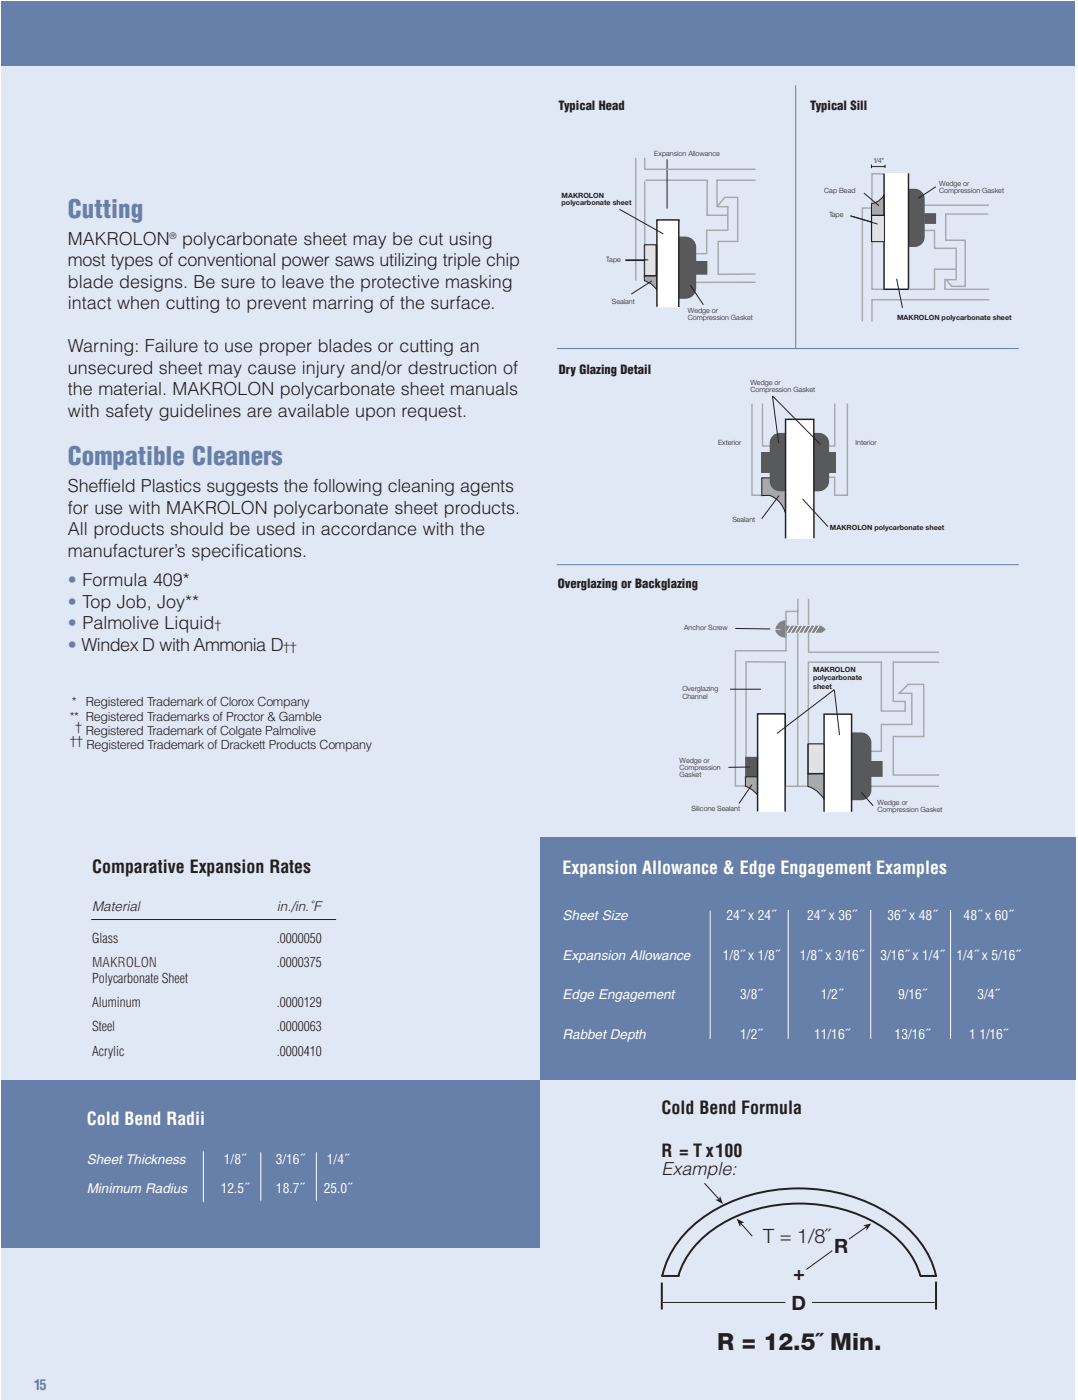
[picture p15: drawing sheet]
<svg xmlns="http://www.w3.org/2000/svg" width="212mm" height="275mm" viewBox="0 0 212 275" stroke-linecap="round" stroke-linejoin="round" font-family="sans-serif">
<defs><g id="words">
<g font-size="4.9" fill="#6680a9">
<text x="13.4" y="42.9">Cutting</text>
<text x="13.4" y="91.6">Compatible Cleaners</text>
</g>
<text font-size="4.7" fill="#231f20" x="141" y="265.7">R = 12.5˝ Min.</text>
<g font-size="3.9" fill="#231f20">
<text x="150.1" y="244.6">T = 1/8˝</text>
<text x="156" y="251.8">+</text>
<text x="164" y="246.5">R</text>
<text x="155.6" y="257.7">D</text>
</g>
<text font-size="3.6" fill="#231f20" x="130.1" y="231.2">Example:</text>
<g font-size="3.5" fill="#231f20">
<text x="13.4" y="52.4">most types of conventional power saws utilizing triple chip</text>
<text x="13.4" y="48.2">MAKROLON</text>
<text x="35.8" y="48.2">polycarbonate sheet may be cut using</text>
<text x="13.4" y="56.7">blade designs. Be sure to leave the protective masking</text>
<text x="13.4" y="60.9">intact when cutting to prevent marring of the surface.</text>
<text x="13.4" y="69.4">Warning: Failure to use proper blades or cutting an</text>
<text x="13.4" y="73.6">unsecured sheet may cause injury and/or destruction of</text>
<text x="13.4" y="77.8">the material. MAKROLON polycarbonate sheet manuals</text>
<text x="13.4" y="82.1">with safety guidelines are available upon request.</text>
<text x="13.4" y="96.9">Sheffield Plastics suggests the following cleaning agents</text>
<text x="13.4" y="101.1">for use with MAKROLON polycarbonate sheet products.</text>
<text x="13.4" y="105.4">All products should be used in accordance with the</text>
<text x="13.4" y="109.6">manufacturer’s specifications.</text>
<text x="18.1" y="171.8">Comparative Expansion Rates</text>
<text x="130.1" y="219.2">Cold Bend Formula</text>
<text x="130.1" y="227.7">R = T x100</text>
</g>
<g font-size="3.5" fill="#6680a9">
<text x="13.4" y="115.4">• Formula 409*</text>
<text x="13.4" y="119.6">• Top Job, Joy**</text>
<text x="13.4" y="123.9">• Palmolive Liquid</text>
<text x="13.4" y="128.1">• Windex D with Ammonia D</text>
</g>
<g font-size="3.5" fill="#fff">
<text x="110.6" y="171.9">Expansion Allowance &amp; Edge Engagement Examples</text>
<text x="17.1" y="221.3">Cold Bend Radii</text>
</g>
<text font-size="2.8" fill="#6680a9" x="6.6" y="273.4">15</text>
<g font-size="2.7" fill="#231f20">
<text x="18.1" y="179.2">Material</text>
<text x="54.5" y="179.2">in./in.˚F</text>
</g>
<g font-size="2.7" fill="#fff">
<text x="110.6" y="181.1">Sheet Size</text>
<text x="110.6" y="188.9">Expansion Allowance</text>
<text x="110.6" y="196.6">Edge Engagement</text>
<text x="110.6" y="204.4">Rabbet Depth</text>
<text x="17.1" y="229.1">Sheet Thickness</text>
<text x="17.1" y="234.8">Minimum Radius</text>
</g>
<g font-size="2.6" fill="#231f20">
<text x="18.1" y="185.5">Glass</text>
<text x="54.5" y="185.5">.0000050</text>
<text x="54.5" y="190.3">.0000375</text>
<text x="18.1" y="193.4">Polycarbonate Sheet</text>
<text x="18.1" y="198.2">Aluminum</text>
<text x="18.1" y="202.9">Steel</text>
<text x="54.4" y="198.2">.0000129</text>
<text x="54.5" y="202.9">.0000063</text>
<text x="18.1" y="207.7">Acrylic</text>
<text x="54.5" y="207.7">.0000410</text>
</g>
<g font-size="2.6" fill="#fff">
<text x="142.8" y="181.1">24˝ x 24˝</text>
<text x="158.7" y="181.1">24˝ x 36˝</text>
<text x="174.5" y="181.1">36˝ x 48˝</text>
<text x="189.5" y="181.1">48˝ x 60˝</text>
<text x="142.1" y="188.9">1/8˝ x 1/8˝</text>
<text x="157.3" y="188.9">1/8˝ x 3/16˝</text>
<text x="173.1" y="188.9">3/16˝ x 1/4˝</text>
<text x="188.1" y="188.9">1/4˝ x 5/16˝</text>
<text x="145.6" y="196.6">3/8˝</text>
<text x="161.4" y="196.6">1/2˝</text>
<text x="176.6" y="196.6">9/16˝</text>
<text x="192.2" y="196.6">3/4˝</text>
<text x="145.6" y="204.4">1/2˝</text>
<text x="160.1" y="204.4">11/16˝</text>
<text x="175.9" y="204.4">13/16˝</text>
<text x="190.6" y="204.4">1 1/16˝</text>
<text x="44" y="229.1">1/8˝</text>
<text x="54.2" y="229.1">3/16˝</text>
<text x="64.3" y="229.1">1/4˝</text>
<text x="43.4" y="234.8">12.5˝</text>
<text x="54.3" y="234.8">18.7˝</text>
<text x="63.7" y="234.8">25.0˝</text>
</g>
<text font-size="2.6" fill="#ed1c24" x="18.1" y="190.3">MAKROLON</text>
<g font-size="2.5" fill="#231f20">
<text x="109.8" y="21.6">Typical Head</text>
<text x="159.3" y="21.6">Typical Sill</text>
<text x="109.9" y="73.6">Dry Glazing Detail</text>
<text x="109.7" y="115.7">Overglazing or Backglazing</text>
<text x="42.2" y="123.9">†</text>
<text x="55.7" y="128.1">††</text>
<text x="13.7" y="141.8">** Registered Trademarks of Proctor &amp; Gamble</text>
<text x="14.2" y="139">*</text>
<text x="14.8" y="143.8">†</text>
<text x="16.9" y="139">Registered Trademark of Clorox Company</text>
<text x="13.7" y="146.6">††</text>
<text x="16.9" y="144.6">Registered Trademark of Colgate Palmolive</text>
<text x="17" y="147.4">Registered Trademark of Drackett Products Company</text>
</g>
<text font-size="1.8" fill="#231f20" x="33.4" y="46.9">®</text>
<g font-size="1.4" fill="#231f20">
<text x="128.7" y="30.7">Expansion Allowance</text>
<text x="171.7" y="32">1/4&quot;</text>
<text x="110.4" y="38.9">MAKROLON</text>
<text x="110.4" y="40.3">polycarbonate sheet</text>
<text x="162.1" y="38">Cap Bead</text>
<text x="184.7" y="36.5">Wedge or</text>
<text x="184.7" y="38">Compression Gasket</text>
<text x="163" y="42.7">Tape</text>
<text x="119.3" y="51.6">Tape</text>
<text x="120.3" y="59.8">Sealant</text>
<text x="135.3" y="61.5">Wedge or</text>
<text x="135.3" y="63">Compression Gasket</text>
<text x="176.4" y="63">MAKROLON polycarbonate sheet</text>
<text x="147.6" y="75.7">Wedge or</text>
<text x="147.6" y="77.1">Compression Gasket</text>
<text x="141.2" y="87.6">Exterior</text>
<text x="168.3" y="87.6">Interior</text>
<text x="144" y="102.8">Sealant</text>
<text x="163.2" y="104.2">MAKROLON polycarbonate sheet</text>
<text x="134.5" y="123.9">Anchor Screw</text>
<text x="134.2" y="136.1">Overglazing</text>
<text x="134.2" y="137.4">Channel</text>
<text x="159.9" y="132.2">MAKROLON</text>
<text x="159.9" y="133.9">polycarbonate</text>
<text x="159.9" y="135.6">sheet</text>
<text x="133.6" y="150.1">Wedge or</text>
<text x="133.6" y="151.5">Compression</text>
<text x="133.6" y="152.9">Gasket</text>
<text x="136" y="159.6">Silicone Sealant</text>
<text x="172.6" y="158.3">Wedge or</text>
<text x="172.6" y="159.7">Compression Gasket</text>
</g>
</g></defs>
<path d="M211.6 .3v275.2" fill="none" stroke="#231f20" stroke-width=".2" stroke-dasharray=".5 .4" stroke-dashoffset=".5" stroke-linecap="butt"/>
<path d="M210.4 .3h1.6v275.2h-1.6z" fill="#fff"/>
<path d="M.3 .3h211.2v275.2h-211.2z" fill="#e0e7f5"/>
<path d="M106.1 164.9h105.4v47.6h-105.4z" fill="#6680a9"/>
<path d="M109.5 68.6h90.8M109.5 111.1h90.8" fill="none" stroke="#6680a9" stroke-width=".2"/>
<path d="M154.5 122.2h.1" fill="none" stroke="#808285" stroke-width=".2"/>
<path d="M152.8 123.3h1.8v.4h-1.8z" fill="#808285"/>
<path d="M152.7 124.1h2.1v.3h-2.1zM152.8 123.3h1.8v.4h-1.8z" fill="none" stroke="#808285" stroke-width=".2"/>
<path d="M152.7 124.3h2.1" fill="none" stroke="#808285" stroke-width=".3"/>
<path d="M153.6 123.7h1.1v.4h-1.1z" fill="#808285"/>
<path d="M153.6 123.7h1.1v.4h-1.1z" fill="none" stroke="#808285" stroke-width=".2"/>
<path d="M153.3 122.5l.5-.2 .7-.1v1.5h-1.9l.4-.8z" fill="#808285"/>
<path d="M153.3 122.5l.5-.2 .7-.1v1.5h-1.9l.4-.8z" fill="none" stroke="#808285" stroke-width=".2"/>
<path d="M152.6 124.1h2v1.3a2 2 0 0 1-2-1.3z" fill="#808285"/>
<path d="M152.6 124.1h2v1.3a2 2 0 0 1-2-1.3z" fill="none" stroke="#808285" stroke-width=".2"/>
<path d="M175.7 130.1v7.9h2.3v1.9h-4.7v-9.6h-14.3v24.4h-2.1M171.1 154.7h13.6M171.3 147.8h2v-5.2h6v-6.2h-2.5l1.8-1.7h3v10.2h-5.9v7.6h9" fill="none" stroke="#a7a9ac" stroke-width=".28"/>
<path d="M164.6 144.7l.9-.5 .5-.1h3.4a2.01 2.01 0 0 1 2 2v9.4a1.98 1.98 0 0 1-2 2h-3.4a1.96 1.96 0 0 1-1.9-2v-9.4v-.5z" fill="#58595b"/>
<path d="M156.9 117.8v2.5h-2.3v7.8h-10v26.6h2.1v-24.5l7.7 .1v10.2M159 117.8v10.5h25.7M156.9 120v34.7h-2.5v5" fill="none" stroke="#a7a9ac" stroke-width=".28"/>
<path d="M156.6 123.1h2.8v1.4h-2.8z" fill="#fff"/>
<path d="M154.6 123.1h6.9l.9 .8-.8 .6h-7z" fill="#808285"/>
<path d="M155.6 123l-.9 1.5M156.3 123.1l-.9 1.5M157.1 123.1l-.9 1.5M157.9 123.1l-.9 1.5M158.7 123.1l-.9 1.5M159.5 123.1l-.9 1.5M160.3 123.1l-.9 1.5M161.1 123.1l-.9 1.5" fill="none" stroke="#fff" stroke-width=".2"/>
<path d="M158.9 146.5h3.1v5.8h-3.1z" fill="#c6c8ca"/>
<path d="M158.9 146.5h3.1v5.8h-3.1z" fill="none" stroke="#231f20" stroke-width=".2"/>
<path d="M158.9 152.3h3.2v4.9l-.3-.4a6 6 0 0 0-2.9-2z" fill="#a7a9ac"/>
<path d="M158.9 152.3h3.2v4.9l-.3-.4a6 6 0 0 0-2.9-2z" fill="none" stroke="#231f20" stroke-width=".2"/>
<path d="M146.7 149.1h2.3v3.7h-2.3z" fill="#58595b"/>
<path d="M146.7 149.1h2.3v3.7h-2.3z" fill="none" stroke="#58595b" stroke-width=".28"/>
<path d="M146.6 152.9h2.3v3.5l-.3-.3a5.2 5.2 0 0 0-2-1.4z" fill="#a7a9ac"/>
<path d="M146.6 152.9h2.3v3.5l-.3-.3a5.2 5.2 0 0 0-2-1.4z" fill="none" stroke="#231f20" stroke-width=".2"/>
<path d="M154.4 140.5v14.1" fill="none" stroke="#231f20" stroke-width=".28"/>
<path d="M170.8 149.9h2.6v2.8h-2.6z" fill="#58595b"/>
<path d="M170.8 149.9h2.6v2.8h-2.6z" fill="none" stroke="#58595b" stroke-width=".28"/>
<path d="M143.5 135.6h6.1M144.6 123.7l6.8 .1M147.5 150.9l-4.2 .1M147.9 154.4l-2.6 3.7M169.4 155.9l2.3 2.6" fill="none" stroke="#231f20" stroke-width=".2"/>
<path d="M149.2 140.8h5v18.9h-5z" fill="#fff"/>
<path d="M149.2 140.8h5v18.9h-5z" fill="none" stroke="#fff" stroke-width=".28"/>
<path d="M162.3 140.8h4.9v18.8h-4.9z" fill="#fff"/>
<path d="M162.3 140.8h4.9v18.8h-4.9z" fill="none" stroke="#fff" stroke-width=".28"/>
<path d="M175.7 130.3h9" fill="none" stroke="#a7a9ac" stroke-width=".28"/>
<path d="M149 159.7v-19.2h5.4v19.2M162 159.7v-19.2h5.5v19.2" fill="none" stroke="#231f20" stroke-width=".28"/>
<path d="M164.1 135.7l-11.3 8.6M164.1 135.8l1 8.8" fill="none" stroke="#231f20" stroke-width=".2"/>
<path d="M158.9 146.4h3.1v5.8h-3.1z" fill="#e1e2e3"/>
<path d="M158.9 146.4h3.1v5.8h-3.1zM138.5 232.8l2.9 3.2" fill="none" stroke="#231f20" stroke-width=".2"/>
<path d="M140.7 236.1l.7-.1 .2-.7 .6 1.6z" fill-rule="evenodd" fill="#231f20"/>
<path d="M145.7 240.7l2.2 2.5" fill="none" stroke="#231f20" stroke-width=".2"/>
<path d="M144.9 239.8l1.4 .7-.6 .2-.2 .7z" fill-rule="evenodd" fill="#231f20"/>
<path d="M163.7 246.1l-5.1 3.7M170.4 241.4l-3.5 2.4" fill="none" stroke="#231f20" stroke-width=".2"/>
<path d="M169.7 241.1l1.6-.3-.9 1.3v-.7z" fill-rule="evenodd" fill="#231f20"/>
<path d="M130.3 256.3h24.1M159.7 256.3h24.1" fill="none" stroke="#231f20" stroke-width=".2"/>
<path d="M130 251.1h3.6M130.1 252.4v5.3M130.2 251.1a20.3 20.3 0 0 1 9.9-12.7 34.1 34.1 0 0 1 35.5 1 19.9 19.9 0 0 1 8.5 11.7M133.4 251.1a19 19 0 0 1 10.6-11.4 31.4 31.4 0 0 1 29.4 1.7 17.4 17.4 0 0 1 7.6 9.7M180.9 251.1h3.4M184.1 252.2v5.5" fill="none" stroke="#231f20" stroke-width=".39"/>
<g fill="#6680a9">
<path d="M.3 .3h211.2v12.7h-211.2z"/>
<path d="M.3 212.5h105.8v33h-105.8z"/>
</g>
<path d="M155 179.1v25.3M171.2 179.1v25.3M186.9 179.1v25.3M40 226.6v10M51.3 226.7v9.6M62.2 226.7v9.6" fill="none" stroke="#fff" stroke-width=".2"/>
<path d="M17.9 180.9h48.2" fill="none" stroke="#231f20" stroke-width=".2"/>
<path d="M143.1 40.6v4.7h-4.1v4.6h-2.3M148.6 55.5l-11.9 .1" fill="none" stroke="#a7a9ac" stroke-width=".28"/>
<path d="M131.8 47.3a4 4 0 0 1 4.4 0l.5 .8 .1 .6v8a1.97 1.97 0 0 1-2 2 3.2 3.2 0 0 1-3-.6l-.5-.9-.1-.5v-8l.1-.6z" fill="#58595b"/>
<path d="M131.8 47.3a4 4 0 0 1 4.4 0l.5 .8 .1 .6v8a1.97 1.97 0 0 1-2 2 3.2 3.2 0 0 1-3-.6l-.5-.9-.1-.5v-8l.1-.6z" fill="none" stroke="#58595b" stroke-width=".28"/>
<path d="M125 31.1v24.1M126.8 31v2.3M126.8 35.7v19.6M126.9 35.5h12.3M139.1 35.5v6.9M140.9 35.5h7.7M141 35.4v5.4M138.9 42.4h4.1M141 40.7h2.2M141 40.6l1.5-1.8h2.6v8.7h-3.9v6.5l7.4-.1" fill="none" stroke="#a7a9ac" stroke-width=".28"/>
<path d="M126.7 54.3l2.4-.1v2.8a4.3 4.3 0 0 0-2.4-1.8z" fill="#a7a9ac"/>
<path d="M126.7 54.3l2.4-.1v2.8a4.3 4.3 0 0 0-2.4-1.8z" fill="none" stroke="#231f20" stroke-width=".2"/>
<path d="M136.8 51.5h2.2v2.4h-2.2z" fill="#58595b"/>
<path d="M136.8 51.5h2.2v2.4h-2.2z" fill="none" stroke="#58595b" stroke-width=".28"/>
<path d="M131.2 31.4v9.6M128.2 55.3l-4.1 2.6M135.7 56.1l2.6 3.9" fill="none" stroke="#231f20" stroke-width=".2"/>
<path d="M129.3 43.5h4.1v16.9h-4.1z" fill="#fff"/>
<path d="M129.3 43.5h4.1v16.9h-4.1z" fill="none" stroke="#fff" stroke-width=".2"/>
<path d="M126.7 33.3h21.9" fill="none" stroke="#a7a9ac" stroke-width=".28"/>
<path d="M126.7 48.3h2.4v6h-2.4z" fill="#c6c8ca"/>
<path d="M121.8 41.2l8.6 4.8M123 51.3h4.6M126.7 48.3h2.4v6h-2.4z" fill="none" stroke="#231f20" stroke-width=".2"/>
<path d="M129.1 43.3h4.5M129.2 43.3v17.1M133.5 43.3v17.1" fill="none" stroke="#231f20" stroke-width=".28"/>
<path d="M126.8 48.2h2.2v6h-2.2z" fill="#e1e2e3"/>
<path d="M123 51.1h4.5M126.8 48.2h2.2v6h-2.2z" fill="none" stroke="#231f20" stroke-width=".2"/>
<path d="M171.5 40.9v-6.7h2.5l-.1 22.7h-2.4v-16h-1.9v22.3M181.7 40.4h12.8M194.3 42.1h-8.3v5.2h3.8v9h-2.7l-1-1.3h1.9v-6.1h-4.2v-3.6h-2.2" fill="none" stroke="#a7a9ac" stroke-width=".28"/>
<path d="M176.8 37.7a4.1 4.1 0 0 1 4.5 0l.5 .9v.5v7.5a1.97 1.97 0 0 1-1.9 2 3 3 0 0 1-3.4-1l-.3-1v-7.5l.1-.5z" fill="#58595b"/>
<path d="M174 34.1h4.6v22.6h-4.6z" fill="#fff"/>
<path d="M174 34.1h4.6v22.6h-4.6z" fill="none" stroke="#fff" stroke-width=".2"/>
<path d="M171.4 40.1a3.6 3.6 0 0 0 2.4-1.7l.1 4h-2.5z" fill="#a7a9ac"/>
<path d="M171.4 40.1a3.6 3.6 0 0 0 2.4-1.7l.1 4h-2.5z" fill="none" stroke="#231f20" stroke-width=".2"/>
<path d="M171.4 42.4h2.5v5h-2.5z" fill="#c6c8ca"/>
<path d="M171.4 42.4h2.5v5h-2.5z" fill="none" stroke="#231f20" stroke-width=".2"/>
<path d="M185.8 54.9v2h8.7M188 53h-4.2v3.9h-5.2M194.6 59h-23.1v4.3" fill="none" stroke="#a7a9ac" stroke-width=".28"/>
<path d="M178.6 34.1v22.8h-4.7" fill="none" stroke="#231f20" stroke-width=".28"/>
<path d="M181.9 42.1h2v1.8h-2z" fill="#58595b"/>
<path d="M181.9 42.1h2v1.8h-2z" fill="none" stroke="#58595b" stroke-width=".28"/>
<path d="M169.9 38l2.9 2.5M171.4 32.4v.7M171.4 32.8h2.6M174 32.4v.6M184 36.7l-3.5 2.3M167.2 42.5l5.5 1.5M171.4 42.4h2.4v5.1h-2.4zM176.3 54.9l1.2 5.7" fill="none" stroke="#231f20" stroke-width=".2"/>
<path d="M173.8 34.2v22.9" fill="none" stroke="#231f20" stroke-width=".28"/>
<path d="M171.4 42.4h2.5v5.2h-2.5z" fill="#e1e2e3"/>
<path d="M167.2 42.5l5.4 1.6M171.4 42.4h2.5v5.2h-2.5z" fill="none" stroke="#231f20" stroke-width=".2"/>
<path d="M147.9 79.4v18h3.5" fill="none" stroke="#a7a9ac" stroke-width=".28"/>
<path d="M149.8 94h4.6v6.9a5.1 5.1 0 0 0-3-3.4h-1.6z" fill="#a7a9ac"/>
<path d="M149.8 94h4.6v6.9a5.1 5.1 0 0 0-3-3.4h-1.6zM153.2 97.5l-3.4 4.6" fill="none" stroke="#231f20" stroke-width=".2"/>
<path d="M149.9 79.4v8.4h1.7M164.2 79.4v8.4h-1.7M166.6 79.4v18h-2.5v-3.5h-1.4" fill="none" stroke="#a7a9ac" stroke-width=".28"/>
<g fill="#58595b">
<path d="M149.7 89h14.6v4.1h-14.6z"/>
<path d="M151.9 85.8l.9-.5 .5-.1h7.7a1.99 1.99 0 0 1 2 2v7.5a2.01 2.01 0 0 1-2 2h-7.7a1.99 1.99 0 0 1-1.9-2v-7.5v-.6z"/>
</g>
<path d="M154.6 82.7h5.3v23.2h-5.3z" fill="#fff"/>
<path d="M154.6 82.7h5.3v23.2h-5.3zM139.6 179.2v25.2" fill="none" stroke="#fff" stroke-width=".2"/>
<path d="M160.1 105.9l-.1-23.4h-5.5v23.4" fill="none" stroke="#231f20" stroke-width=".28"/>
<path d="M151.9 77.9l9.4 9.5M151.9 78l1.2 9.2M157.8 98.2l5 5.4" fill="none" stroke="#231f20" stroke-width=".2"/>
<path d="M156.5 16.8v51.8" fill="none" stroke="#6680a9" stroke-width=".2"/>
<use href="#words"/>
</svg>
